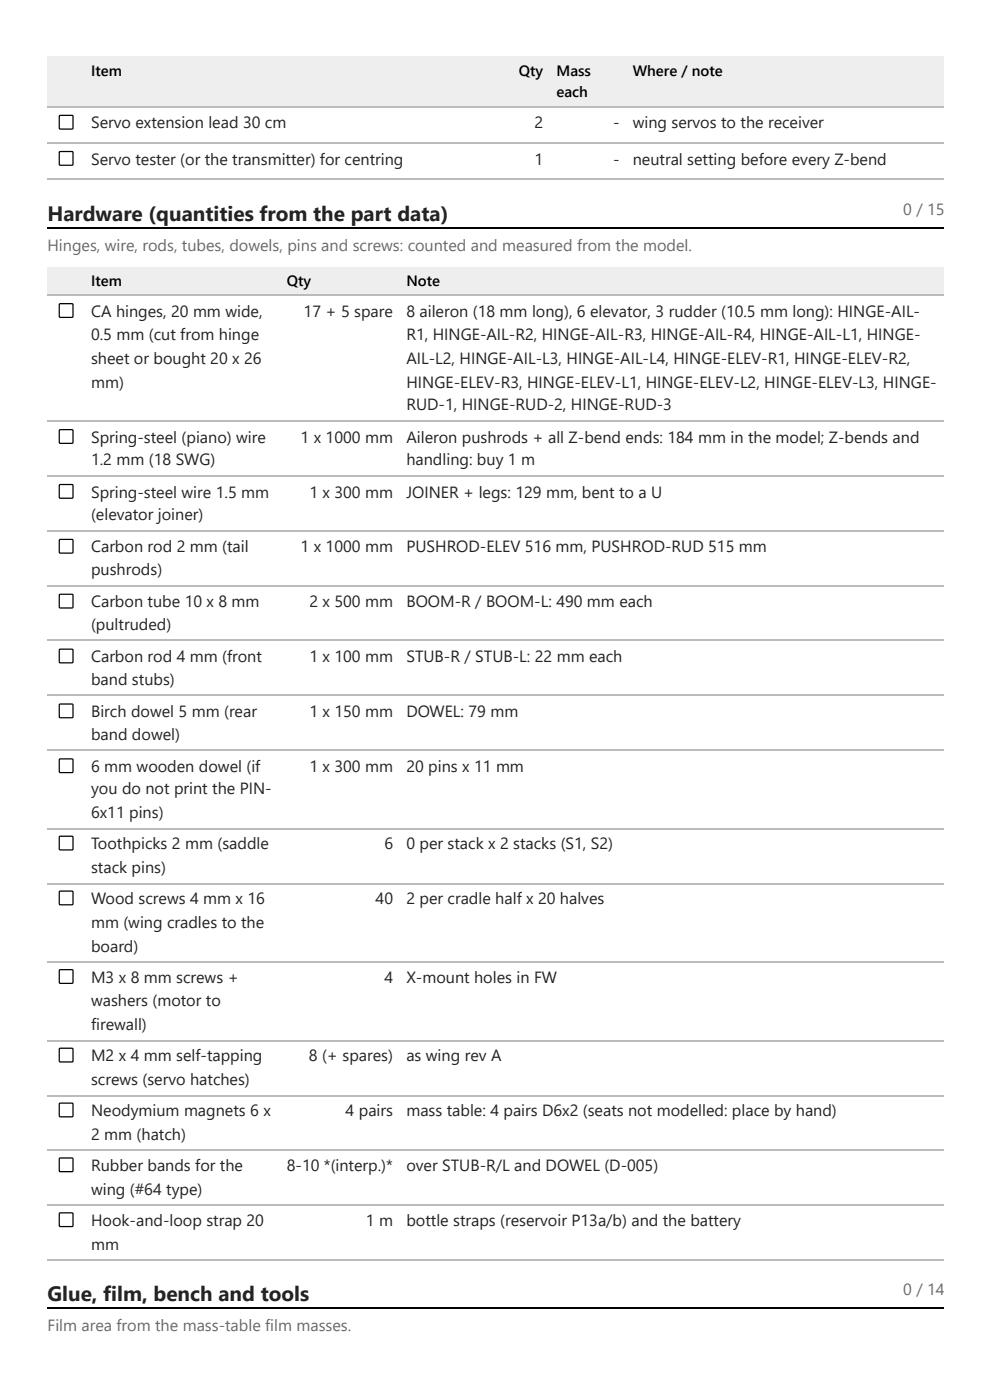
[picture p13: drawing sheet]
<svg xmlns="http://www.w3.org/2000/svg" width="210mm" height="297mm" viewBox="0 0 210 297" stroke-linecap="round" stroke-linejoin="round" font-family="sans-serif">
<defs><g id="words">
<g font-size="4.4" fill="#1f2328">
<text x="10.1" y="46.8">Hardware (quantities from the part data)</text>
<text x="10.1" y="276">Glue, film, bench and tools</text>
</g>
<g font-size="3.4" fill="#1f2328">
<text x="19.3" y="27.3">Servo extension lead 30 cm</text>
<text x="113.3" y="27.3">2</text>
<text x="130" y="27.3">-</text>
<text x="134.2" y="27.3">wing servos to the receiver</text>
<text x="19.3" y="34.9">Servo tester (or the transmitter) for centring</text>
<text x="113.3" y="34.9">1</text>
<text x="130" y="34.9">-</text>
<text x="134.2" y="34.9">neutral setting before every Z-bend</text>
<text x="19.3" y="67.2">CA hinges, 20 mm wide,</text>
<text x="64.4" y="67.2">17 + 5 spare</text>
<text x="86.2" y="67.2">8 aileron (18 mm long), 6 elevator, 3 rudder (10.5 mm long): HINGE-AIL-</text>
<text x="19.3" y="72.2">0.5 mm (cut from hinge</text>
<text x="19.3" y="77.3">sheet or bought 20 x 26</text>
<text x="86.2" y="72.2">R1, HINGE-AIL-R2, HINGE-AIL-R3, HINGE-AIL-R4, HINGE-AIL-L1, HINGE-</text>
<text x="86.2" y="77.3">AIL-L2, HINGE-AIL-L3, HINGE-AIL-L4, HINGE-ELEV-R1, HINGE-ELEV-R2,</text>
<text x="19.3" y="82.3">mm)</text>
<text x="86.2" y="82.3">HINGE-ELEV-R3, HINGE-ELEV-L1, HINGE-ELEV-L2, HINGE-ELEV-L3, HINGE-</text>
<text x="86.2" y="87">RUD-1, HINGE-RUD-2, HINGE-RUD-3</text>
<text x="19.3" y="93.9">Spring-steel (piano) wire</text>
<text x="63.7" y="93.9">1 x 1000 mm</text>
<text x="86.2" y="93.9">Aileron pushrods + all Z-bend ends: 184 mm in the model; Z-bends and</text>
<text x="19.3" y="98.7">1.2 mm (18 SWG)</text>
<text x="86.2" y="98.7">handling: buy 1 m</text>
<text x="19.3" y="105.6">Spring-steel wire 1.5 mm</text>
<text x="65.6" y="105.6">1 x 300 mm</text>
<text x="86.2" y="105.6">JOINER + legs: 129 mm, bent to a U</text>
<text x="19.3" y="110.3">(elevator joiner)</text>
<text x="19.3" y="117.2">Carbon rod 2 mm (tail</text>
<text x="63.7" y="117.2">1 x 1000 mm</text>
<text x="86.2" y="117.2">PUSHROD-ELEV 516 mm, PUSHROD-RUD 515 mm</text>
<text x="19.3" y="122">pushrods)</text>
<text x="19.3" y="128.9">Carbon tube 10 x 8 mm</text>
<text x="65.6" y="128.9">2 x 500 mm</text>
<text x="86.2" y="128.9">BOOM-R / BOOM-L: 490 mm each</text>
<text x="19.3" y="133.6">(pultruded)</text>
<text x="19.3" y="140.5">Carbon rod 4 mm (front</text>
<text x="65.6" y="140.5">1 x 100 mm</text>
<text x="86.2" y="140.5">STUB-R / STUB-L: 22 mm each</text>
<text x="19.3" y="145.3">band stubs)</text>
<text x="19.3" y="152.1">Birch dowel 5 mm (rear</text>
<text x="65.6" y="152.1">1 x 150 mm</text>
<text x="86.2" y="152.1">DOWEL: 79 mm</text>
<text x="19.3" y="156.9">band dowel)</text>
<text x="19.3" y="163.8">6 mm wooden dowel (if</text>
<text x="65.6" y="163.8">1 x 300 mm</text>
<text x="86.2" y="163.8">20 pins x 11 mm</text>
<text x="19.3" y="168.5">you do not print the PIN-</text>
<text x="19.3" y="173.6">6x11 pins)</text>
<text x="19.3" y="180.2">Toothpicks 2 mm (saddle</text>
<text x="19.3" y="185.2">stack pins)</text>
<text x="81.5" y="180.2">6</text>
<text x="86.2" y="180.2">0 per stack x 2 stacks (S1, S2)</text>
<text x="19.3" y="191.8">Wood screws 4 mm x 16</text>
<text x="79.6" y="191.8">40</text>
<text x="86.2" y="191.8">2 per cradle half x 20 halves</text>
<text x="19.3" y="196.9">mm (wing cradles to the</text>
<text x="19.3" y="201.9">board)</text>
<text x="19.3" y="208.5">M3 x 8 mm screws +</text>
<text x="81.5" y="208.5">4</text>
<text x="86.2" y="208.5">X-mount holes in FW</text>
<text x="19.3" y="213.5">washers (motor to</text>
<text x="19.3" y="218.5">firewall)</text>
<text x="19.3" y="225.2">M2 x 4 mm self-tapping</text>
<text x="65.5" y="225.2">8 (+ spares)</text>
<text x="86.2" y="225.2">as wing rev A</text>
<text x="19.3" y="230.2">screws (servo hatches)</text>
<text x="19.3" y="236.8">Neodymium magnets 6 x</text>
<text x="73.3" y="236.8">4 pairs</text>
<text x="86.2" y="236.8">mass table: 4 pairs D6x2 (seats not modelled: place by hand)</text>
<text x="19.3" y="241.8">2 mm (hatch)</text>
<text x="19.3" y="248.4">Rubber bands for the</text>
<text x="60.8" y="248.4">8-10 *(interp.)*</text>
<text x="86.2" y="248.4">over STUB-R/L and DOWEL (D-005)</text>
<text x="19.3" y="253.5">wing (#64 type)</text>
<text x="19.3" y="260.1">Hook-and-loop strap 20</text>
<text x="77.6" y="260.1">1 m</text>
<text x="86.2" y="260.1">bottle straps (reservoir P13a/b) and the battery</text>
<text x="19.3" y="265.1">mm</text>
</g>
<g font-size="3.4" fill="#646b73">
<text x="191.5" y="45.5">0 / 15</text>
<text x="10.1" y="53.2">Hinges, wire, rods, tubes, dowels, pins and screws: counted and measured from the model.</text>
<text x="191.5" y="274.6">0 / 14</text>
<text x="10.1" y="282.3">Film area from the mass-table film masses.</text>
</g>
<g font-size="3.2">
<text x="19.3" y="16.1">Item</text>
<text x="110" y="16.1">Qty</text>
<text x="118" y="16.1">Mass</text>
<text x="134.2" y="16.1">Where / note</text>
<text x="118" y="20.6">each</text>
<text x="19.3" y="60.6">Item</text>
<text x="60.8" y="60.6">Qty</text>
<text x="86.2" y="60.6">Note</text>
</g>
</g></defs>
<g fill="#eee">
<path d="M10.1 11.9h7.9v10.9h-7.9z"/>
<path d="M18 11.9h90.5v10.9h-90.5z"/>
<path d="M108.5 11.9h8.2v10.9h-8.2z"/>
<path d="M116.7 11.9h16.1v10.9h-16.1z"/>
<path d="M132.8 11.9h67.3v10.9h-67.3z"/>
</g>
<path d="M10.1 22.6h190M10.1 30.3h190M10.1 38h190" fill="none" stroke="#bbb" stroke-width=".26"/>
<path d="M10.7 42.4a2.12 2.12 0 0 1 1.5-.6h186a1.85 1.85 0 0 1 1.9 2.1v221.5a1.85 1.85 0 0 1-1.9 2.1h-186a2.12 2.12 0 0 1-2.1-2.1v-221.5a2.12 2.12 0 0 1 .6-1.5z" fill="#fff"/>
<path d="M10.1 48.3h190" fill="none" stroke="#000" stroke-width=".26"/>
<g fill="#eee">
<path d="M10.1 56.6h7.9v6.1h-7.9z"/>
<path d="M18 56.6h41.3v6.1h-41.3z"/>
<path d="M59.3 56.6h25.4v6.1h-25.4z"/>
<path d="M84.7 56.6h115.4v6.1h-115.4z"/>
</g>
<g fill="none" stroke="#bbb" stroke-width=".26">
<path d="M10.1 62.6h190M10.1 89.3h190M10.1 100.9h190M10.1 112.6h190M10.1 124.2h190M10.1 135.9h190M10.1 147.5h190M10.1 159.1h190M10.1 175.8h190M10.1 187.5h190M10.1 204.1h190M10.1 220.8h190"/>
<path d="M10.1 232.4h190M10.1 244.1h190M10.1 255.7h190M10.1 267.4h190"/>
</g>
<path d="M10.7 271.6a2.11 2.11 0 0 1 1.5-.7h186a1.85 1.85 0 0 1 1.9 2.2v11.9h-190v-11.9a2.12 2.12 0 0 1 .6-1.5z" fill="#fff"/>
<g fill="none" stroke="#000" stroke-width=".26">
<path d="M12.6 24.5h2.8v2.8h-2.8zM12.6 32.2h2.8v2.8h-2.8zM12.6 64.5h2.8v2.8h-2.8zM12.6 91.2h2.8v2.8h-2.8zM12.6 102.9h2.8v2.7h-2.8zM12.6 114.5h2.8v2.8h-2.8zM12.6 126.1h2.8v2.8h-2.8zM12.6 137.8h2.8v2.8h-2.8zM12.6 149.4h2.8v2.8h-2.8zM12.6 161.1h2.8v2.7h-2.8zM12.6 177.5h2.8v2.7h-2.8zM12.6 189.1h2.8v2.8h-2.8z"/>
<path d="M12.6 205.8h2.8v2.8h-2.8zM12.6 222.4h2.8v2.8h-2.8zM12.6 234.1h2.8v2.8h-2.8zM12.6 245.7h2.8v2.8h-2.8zM12.6 257.4h2.8v2.8h-2.8zM10.1 277.4h190"/>
</g>
<use href="#words"/>
</svg>
